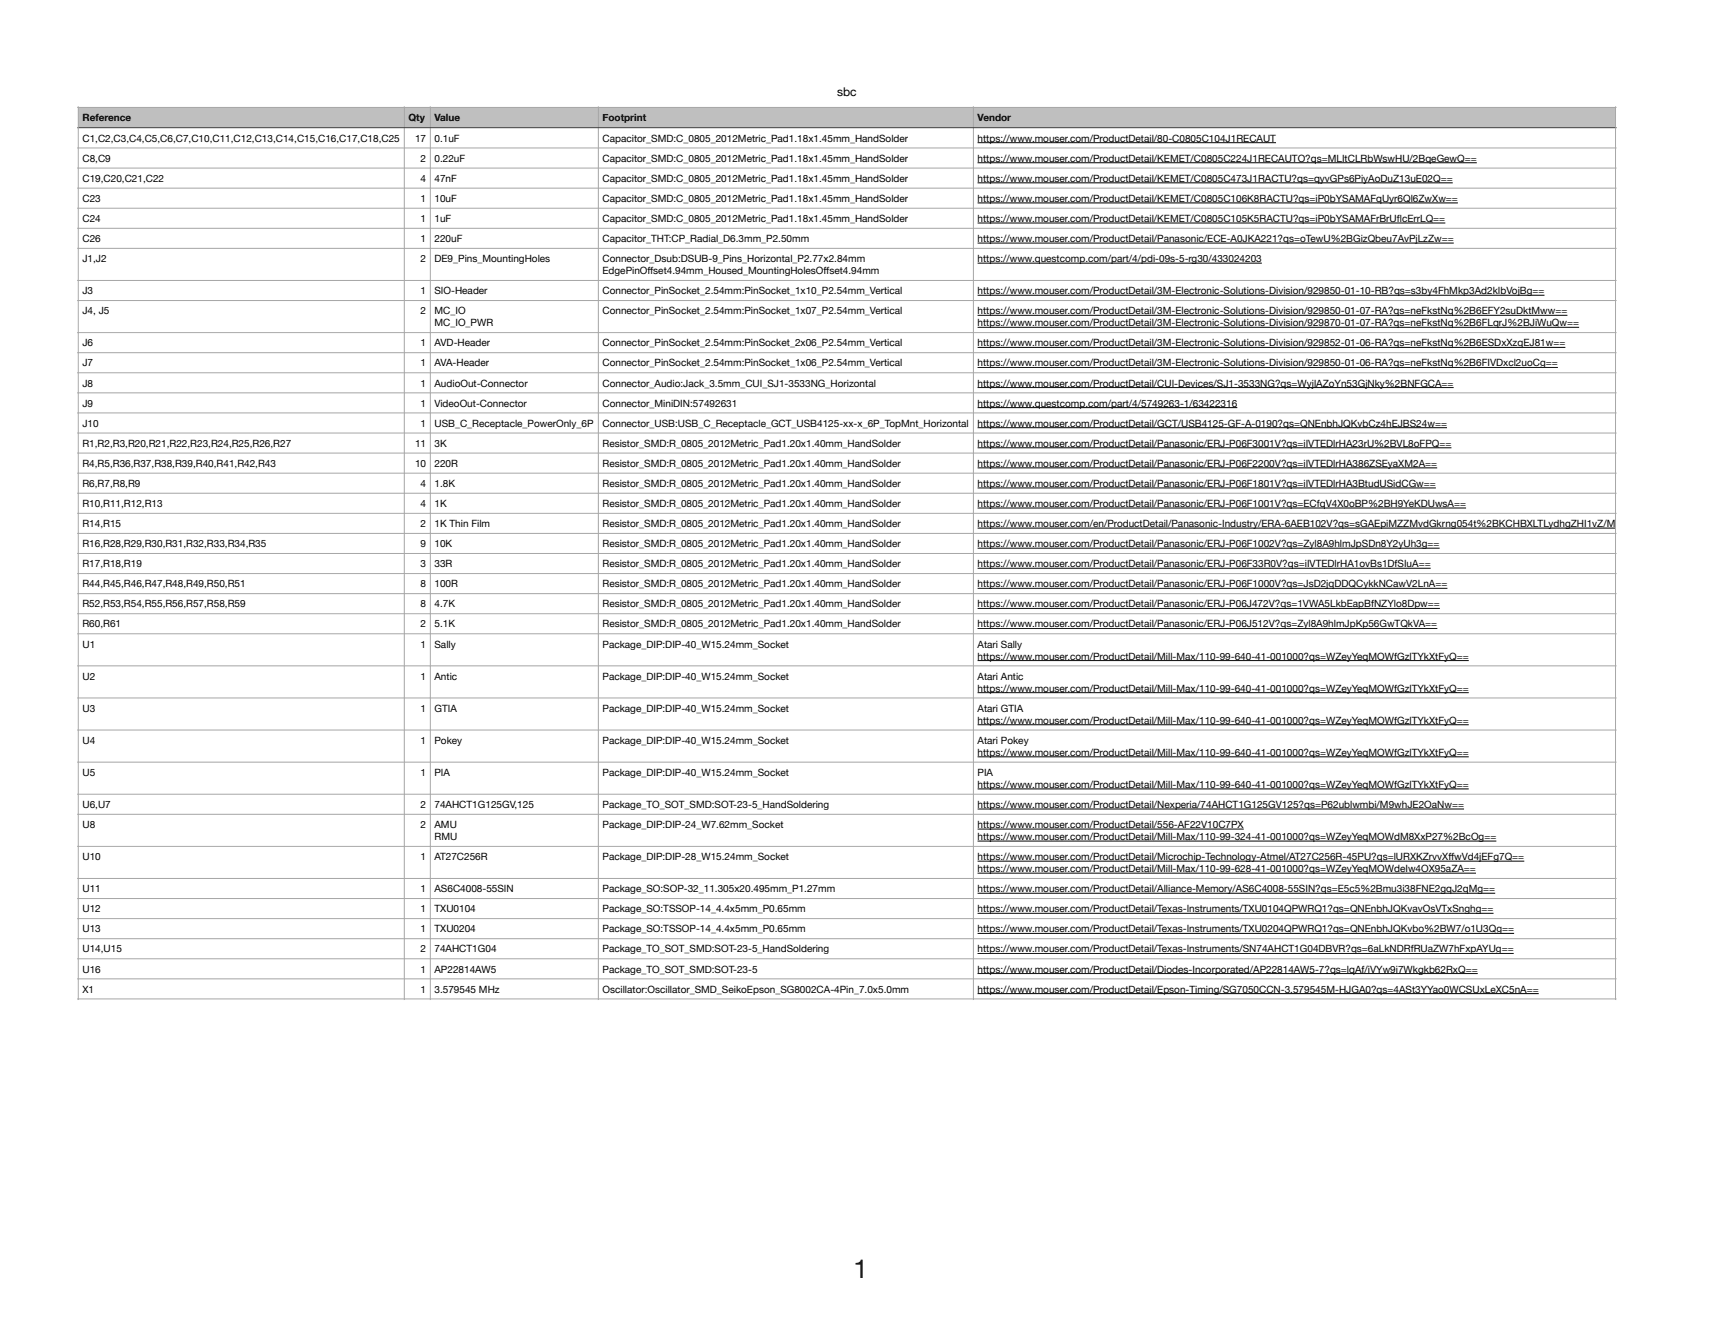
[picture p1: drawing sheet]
<svg xmlns="http://www.w3.org/2000/svg" width="279mm" height="216mm" viewBox="0 0 279 216" stroke-linecap="round" stroke-linejoin="round" font-family="sans-serif">
<defs><g id="words">
<text font-size="4.2" x="138.5" y="207.3">1</text>
<text font-size="1.9" x="135.8" y="15.6">sbc</text>
<g font-size="1.6">
<text x="13.4" y="19.7">Reference</text>
<text x="13.4" y="23">C1,C2,C3,C4,C5,C6,C7,C10,C11,C12,C13,C14,C15,C16,C17,C18,C25</text>
<text x="66.3" y="19.7">Qty</text>
<text x="67.3" y="23">17</text>
<text x="70.5" y="19.7">Value</text>
<text x="70.5" y="23">0.1uF</text>
<text x="97.8" y="19.7">Footprint</text>
<text x="97.8" y="23">Capacitor_SMD:C_0805_2012Metric_Pad1.18x1.45mm_HandSolder</text>
<text x="158.6" y="19.7">Vendor</text>
<text x="158.6" y="23">https://www.mouser.com/ProductDetail/80-C0805C104J1RECAUT</text>
<text x="13.4" y="26.2">C8,C9</text>
<text x="13.4" y="29.5">C19,C20,C21,C22</text>
<text x="68.2" y="26.2">2</text>
<text x="68.2" y="29.5">4</text>
<text x="70.5" y="26.2">0.22uF</text>
<text x="70.5" y="29.5">47nF</text>
<text x="97.8" y="26.2">Capacitor_SMD:C_0805_2012Metric_Pad1.18x1.45mm_HandSolder</text>
<text x="97.8" y="29.5">Capacitor_SMD:C_0805_2012Metric_Pad1.18x1.45mm_HandSolder</text>
<text x="158.6" y="26.2">https://www.mouser.com/ProductDetail/KEMET/C0805C224J1RECAUTO?qs=MLItCLRbWswHU/2BqeGewQ==</text>
<text x="158.6" y="29.5">https://www.mouser.com/ProductDetail/KEMET/C0805C473J1RACTU?qs=qyvGPs6PiyAoDuZ13uE02Q==</text>
<text x="13.4" y="32.8">C23</text>
<text x="68.2" y="32.8">1</text>
<text x="70.5" y="32.8">10uF</text>
<text x="97.8" y="32.8">Capacitor_SMD:C_0805_2012Metric_Pad1.18x1.45mm_HandSolder</text>
<text x="158.6" y="32.8">https://www.mouser.com/ProductDetail/KEMET/C0805C106K8RACTU?qs=iP0bYSAMAFqUyr6Ql6ZwXw==</text>
<text x="13.4" y="36">C24</text>
<text x="13.4" y="39.3">C26</text>
<text x="68.2" y="36">1</text>
<text x="68.2" y="39.3">1</text>
<text x="70.5" y="36">1uF</text>
<text x="70.5" y="39.3">220uF</text>
<text x="97.8" y="36">Capacitor_SMD:C_0805_2012Metric_Pad1.18x1.45mm_HandSolder</text>
<text x="97.8" y="39.3">Capacitor_THT:CP_Radial_D6.3mm_P2.50mm</text>
<text x="158.6" y="36">https://www.mouser.com/ProductDetail/KEMET/C0805C105K5RACTU?qs=iP0bYSAMAFrBrUfl cErrLQ==</text>
<text x="158.6" y="39.3">https://www.mouser.com/ProductDetail/Panasonic/ECE-A0JKA221?qs=oTewU%2BGizQbeu7AvPjLzZw==</text>
<text x="13.4" y="42.5">J1,J2</text>
<text x="13.4" y="47.7">J3</text>
<text x="68.2" y="42.5">2</text>
<text x="68.2" y="47.7">1</text>
<text x="70.5" y="42.5">DE9_Pins_MountingHoles</text>
<text x="70.5" y="47.7">SIO-Header</text>
<text x="97.8" y="42.5">Connector_Dsub:DSUB-9_Pins_Horizontal_P2.77x2.84mm</text>
<text x="97.8" y="44.5">EdgePinOff set4.94mm_Housed_MountingHolesOff set4.94mm</text>
<text x="97.8" y="47.7">Connector_PinSocket_2.54mm:PinSocket_1x10_P2.54mm_Vertical</text>
<text x="158.6" y="42.5">https://www.questcomp.com/part/4/pdi-09s-5-rg30/433024203</text>
<text x="158.6" y="47.7">https://www.mouser.com/ProductDetail/3M-Electronic-Solutions-Division/929850-01-10-RB?qs=s3by4FhMkp3Ad2kIbVojBg==</text>
<text x="13.4" y="51">J4, J5</text>
<text x="68.2" y="51">2</text>
<text x="70.5" y="51">MC_IO</text>
<text x="70.5" y="52.9">MC_IO_PWR</text>
<text x="97.8" y="51">Connector_PinSocket_2.54mm:PinSocket_1x07_P2.54mm_Vertical</text>
<text x="158.6" y="51">https://www.mouser.com/ProductDetail/3M-Electronic-Solutions-Division/929850-01-07-RA?qs=neFkstNq%2B6EFY2suDktMww==</text>
<text x="158.6" y="52.9">https://www.mouser.com/ProductDetail/3M-Electronic-Solutions-Division/929870-01-07-RA?qs=neFkstNq%2B6FLqrJ%2BJiWuQw==</text>
<text x="13.4" y="56.2">J6</text>
<text x="13.4" y="59.4">J7</text>
<text x="68.2" y="56.2">1</text>
<text x="68.2" y="59.4">1</text>
<text x="70.5" y="56.2">AVD-Header</text>
<text x="70.5" y="59.4">AVA-Header</text>
<text x="97.8" y="56.2">Connector_PinSocket_2.54mm:PinSocket_2x06_P2.54mm_Vertical</text>
<text x="97.8" y="59.4">Connector_PinSocket_2.54mm:PinSocket_1x06_P2.54mm_Vertical</text>
<text x="158.6" y="56.2">https://www.mouser.com/ProductDetail/3M-Electronic-Solutions-Division/929852-01-06-RA?qs=neFkstNq%2B6ESDxXzqEJ81w==</text>
<text x="158.6" y="59.4">https://www.mouser.com/ProductDetail/3M-Electronic-Solutions-Division/929850-01-06-RA?qs=neFkstNq%2B6FIVDxcl2uoCg==</text>
<text x="13.4" y="62.7">J8</text>
<text x="13.4" y="66">J9</text>
<text x="68.2" y="62.7">1</text>
<text x="68.2" y="66">1</text>
<text x="70.5" y="62.7">AudioOut-Connector</text>
<text x="70.5" y="66">VideoOut-Connector</text>
<text x="97.8" y="62.7">Connector_Audio:Jack_3.5mm_CUI_SJ1-3533NG_Horizontal</text>
<text x="97.8" y="66">Connector_MiniDIN:57492631</text>
<text x="158.6" y="62.7">https://www.mouser.com/ProductDetail/CUI-Devices/SJ1-3533NG?qs=WyjlAZoYn53GjNky%2BNFGCA==</text>
<text x="158.6" y="66">https://www.questcomp.com/part/4/5749263-1/63422316</text>
<text x="13.4" y="69.2">J10</text>
<text x="68.2" y="69.2">1</text>
<text x="70.5" y="69.2">USB_C_Receptacle_PowerOnly_6P</text>
<text x="97.8" y="69.2">Connector_USB:USB_C_Receptacle_GCT_USB4125-xx-x_6P_TopMnt_Horizontal</text>
<text x="158.6" y="69.2">https://www.mouser.com/ProductDetail/GCT/USB4125-GF-A-0190?qs=QNEnbhJQKvbCz4hEJBS24w==</text>
<text x="13.4" y="72.5">R1,R2,R3,R20,R21,R22,R23,R24,R25,R26,R27</text>
<text x="13.4" y="75.7">R4,R5,R36,R37,R38,R39,R40,R41,R42,R43</text>
<text x="67.3" y="72.5">11</text>
<text x="67.3" y="75.7">10</text>
<text x="70.5" y="72.5">3K</text>
<text x="70.5" y="75.7">220R</text>
<text x="97.8" y="72.5">Resistor_SMD:R_0805_2012Metric_Pad1.20x1.40mm_HandSolder</text>
<text x="97.8" y="75.7">Resistor_SMD:R_0805_2012Metric_Pad1.20x1.40mm_HandSolder</text>
<text x="158.6" y="72.5">https://www.mouser.com/ProductDetail/Panasonic/ERJ-P06F3001V?qs=iIVTEDlrHA23rU%2BVL8oFPQ==</text>
<text x="158.6" y="75.7">https://www.mouser.com/ProductDetail/Panasonic/ERJ-P06F2200V?qs=iIVTEDlrHA386ZSEyaXM2A==</text>
<text x="13.4" y="79">R6,R7,R8,R9</text>
<text x="13.4" y="82.2">R10,R11,R12,R13</text>
<text x="68.2" y="79">4</text>
<text x="68.2" y="82.2">4</text>
<text x="70.5" y="79">1.8K</text>
<text x="70.5" y="82.2">1K</text>
<text x="97.8" y="79">Resistor_SMD:R_0805_2012Metric_Pad1.20x1.40mm_HandSolder</text>
<text x="97.8" y="82.2">Resistor_SMD:R_0805_2012Metric_Pad1.20x1.40mm_HandSolder</text>
<text x="158.6" y="79">https://www.mouser.com/ProductDetail/Panasonic/ERJ-P06F1801V?qs=iIVTEDlrHA3BtudUSidCGw==</text>
<text x="158.6" y="82.2">https://www.mouser.com/ProductDetail/Panasonic/ERJ-P06F1001V?qs=ECfqV4X0oBP%2BH9YeKDUwsA==</text>
<text x="13.4" y="85.5">R14,R15</text>
<text x="13.4" y="88.8">R16,R28,R29,R30,R31,R32,R33,R34,R35</text>
<text x="68.2" y="85.5">2</text>
<text x="68.2" y="88.8">9</text>
<text x="70.5" y="85.5">1K Thin Film</text>
<text x="70.5" y="88.8">10K</text>
<text x="97.8" y="85.5">Resistor_SMD:R_0805_2012Metric_Pad1.20x1.40mm_HandSolder</text>
<text x="97.8" y="88.8">Resistor_SMD:R_0805_2012Metric_Pad1.20x1.40mm_HandSolder</text>
<text x="158.6" y="85.5">https://www.mouser.com/en/ProductDetail/Panasonic-Industry/ERA-6AEB102V?qs=sGAEpiMZZMvdGkrng054t%2BKCHBXLTLydhgZHI1vZ/M8=</text>
<text x="158.6" y="88.8">https://www.mouser.com/ProductDetail/Panasonic/ERJ-P06F1002V?qs=Zyl8A9hlmJpSDn8Y2yUh3g==</text>
<text x="13.4" y="92">R17,R18,R19</text>
<text x="13.4" y="95.3">R44,R45,R46,R47,R48,R49,R50,R51</text>
<text x="68.2" y="92">3</text>
<text x="68.2" y="95.3">8</text>
<text x="70.5" y="92">33R</text>
<text x="70.5" y="95.3">100R</text>
<text x="97.8" y="92">Resistor_SMD:R_0805_2012Metric_Pad1.20x1.40mm_HandSolder</text>
<text x="97.8" y="95.3">Resistor_SMD:R_0805_2012Metric_Pad1.20x1.40mm_HandSolder</text>
<text x="158.6" y="92">https://www.mouser.com/ProductDetail/Panasonic/ERJ-P06F33R0V?qs=iIVTEDlrHA1ovBs1DfSIuA==</text>
<text x="158.6" y="95.3">https://www.mouser.com/ProductDetail/Panasonic/ERJ-P06F1000V?qs=JsD2jqDDQCykkNCawV2LnA==</text>
<text x="13.4" y="98.5">R52,R53,R54,R55,R56,R57,R58,R59</text>
<text x="13.4" y="101.8">R60,R61</text>
<text x="68.2" y="98.5">8</text>
<text x="68.2" y="101.8">2</text>
<text x="70.5" y="98.5">4.7K</text>
<text x="70.5" y="101.8">5.1K</text>
<text x="97.8" y="98.5">Resistor_SMD:R_0805_2012Metric_Pad1.20x1.40mm_HandSolder</text>
<text x="97.8" y="101.8">Resistor_SMD:R_0805_2012Metric_Pad1.20x1.40mm_HandSolder</text>
<text x="158.6" y="98.5">https://www.mouser.com/ProductDetail/Panasonic/ERJ-P06J472V?qs=1VWA5LkbEapBfNZYlo8Dpw==</text>
<text x="158.6" y="101.8">https://www.mouser.com/ProductDetail/Panasonic/ERJ-P06J512V?qs=Zyl8A9hlmJpKp56GwTQkVA==</text>
<text x="13.4" y="105">U1</text>
<text x="68.2" y="105">1</text>
<text x="70.5" y="105">Sally</text>
<text x="97.8" y="105">Package_DIP:DIP-40_W15.24mm_Socket</text>
<text x="158.6" y="105">Atari Sally</text>
<text x="158.6" y="107">https://www.mouser.com/ProductDetail/Mill-Max/110-99-640-41-001000?qs=WZeyYeqMOWfGzlTYkXtFyQ==</text>
<text x="13.4" y="110.2">U2</text>
<text x="68.2" y="110.2">1</text>
<text x="70.5" y="110.2">Antic</text>
<text x="97.8" y="110.2">Package_DIP:DIP-40_W15.24mm_Socket</text>
<text x="158.6" y="110.2">Atari Antic</text>
<text x="158.6" y="112.2">https://www.mouser.com/ProductDetail/Mill-Max/110-99-640-41-001000?qs=WZeyYeqMOWfGzlTYkXtFyQ==</text>
<text x="13.4" y="115.5">U3</text>
<text x="68.2" y="115.5">1</text>
<text x="70.5" y="115.5">GTIA</text>
<text x="97.8" y="115.5">Package_DIP:DIP-40_W15.24mm_Socket</text>
<text x="158.6" y="115.5">Atari GTIA</text>
<text x="158.6" y="117.4">https://www.mouser.com/ProductDetail/Mill-Max/110-99-640-41-001000?qs=WZeyYeqMOWfGzlTYkXtFyQ==</text>
<text x="13.4" y="120.7">U4</text>
<text x="13.4" y="125.9">U5</text>
<text x="68.2" y="120.7">1</text>
<text x="68.2" y="125.9">1</text>
<text x="70.5" y="120.7">Pokey</text>
<text x="70.5" y="125.9">PIA</text>
<text x="97.8" y="120.7">Package_DIP:DIP-40_W15.24mm_Socket</text>
<text x="97.8" y="125.9">Package_DIP:DIP-40_W15.24mm_Socket</text>
<text x="158.6" y="120.7">Atari Pokey</text>
<text x="158.6" y="122.6">https://www.mouser.com/ProductDetail/Mill-Max/110-99-640-41-001000?qs=WZeyYeqMOWfGzlTYkXtFyQ==</text>
<text x="158.6" y="125.9">PIA</text>
<text x="13.4" y="131.1">U6,U7</text>
<text x="68.2" y="131.1">2</text>
<text x="70.5" y="131.1">74AHCT1G125GV,125</text>
<text x="97.8" y="131.1">Package_TO_SOT_SMD:SOT-23-5_HandSoldering</text>
<text x="158.6" y="127.8">https://www.mouser.com/ProductDetail/Mill-Max/110-99-640-41-001000?qs=WZeyYeqMOWfGzlTYkXtFyQ==</text>
<text x="158.6" y="131.1">https://www.mouser.com/ProductDetail/Nexperia/74AHCT1G125GV125?qs=P62ublwmbi/M9whJE2OaNw==</text>
<text x="13.4" y="134.3">U8</text>
<text x="68.2" y="134.3">2</text>
<text x="70.5" y="134.3">AMU</text>
<text x="70.5" y="136.3">RMU</text>
<text x="97.8" y="134.3">Package_DIP:DIP-24_W7.62mm_Socket</text>
<text x="158.6" y="134.3">https://www.mouser.com/ProductDetail/556-AF22V10C7PX</text>
<text x="158.6" y="136.3">https://www.mouser.com/ProductDetail/Mill-Max/110-99-324-41-001000?qs=WZeyYeqMOWdM8XxP27%2BcOg==</text>
<text x="13.4" y="139.5">U10</text>
<text x="68.2" y="139.5">1</text>
<text x="70.5" y="139.5">AT27C256R</text>
<text x="97.8" y="139.5">Package_DIP:DIP-28_W15.24mm_Socket</text>
<text x="158.6" y="139.5">https://www.mouser.com/ProductDetail/Microchip-Technology-Atmel/AT27C256R-45PU?qs=lURXKZrvvXff wVd4jEFg7Q==</text>
<text x="158.6" y="141.5">https://www.mouser.com/ProductDetail/Mill-Max/110-99-628-41-001000?qs=WZeyYeqMOWdeIw4OX95aZA==</text>
<text x="13.4" y="144.7">U11</text>
<text x="13.4" y="148">U12</text>
<text x="68.2" y="144.7">1</text>
<text x="68.2" y="148">1</text>
<text x="70.5" y="144.7">AS6C4008-55SIN</text>
<text x="70.5" y="148">TXU0104</text>
<text x="97.8" y="144.7">Package_SO:SOP-32_11.305x20.495mm_P1.27mm</text>
<text x="97.8" y="148">Package_SO:TSSOP-14_4.4x5mm_P0.65mm</text>
<text x="158.6" y="144.7">https://www.mouser.com/ProductDetail/Alliance-Memory/AS6C4008-55SIN?qs=E5c5%2Bmu3i38FNE2gqJ2qMg==</text>
<text x="158.6" y="148">https://www.mouser.com/ProductDetail/Texas-Instruments/TXU0104QPWRQ1?qs=QNEnbhJQKvavOsVTxSnghg==</text>
<text x="13.4" y="151.2">U13</text>
<text x="13.4" y="154.5">U14,U15</text>
<text x="68.2" y="151.2">1</text>
<text x="68.2" y="154.5">2</text>
<text x="70.5" y="151.2">TXU0204</text>
<text x="70.5" y="154.5">74AHCT1G04</text>
<text x="97.8" y="151.2">Package_SO:TSSOP-14_4.4x5mm_P0.65mm</text>
<text x="97.8" y="154.5">Package_TO_SOT_SMD:SOT-23-5_HandSoldering</text>
<text x="158.6" y="151.2">https://www.mouser.com/ProductDetail/Texas-Instruments/TXU0204QPWRQ1?qs=QNEnbhJQKvbo%2BW7/o1U3Qg==</text>
<text x="158.6" y="154.5">https://www.mouser.com/ProductDetail/Texas-Instruments/SN74AHCT1G04DBVR?qs=6aLkNDRfRUaZW7hFxpAYUg==</text>
<text x="13.4" y="157.8">U16</text>
<text x="13.4" y="161">X1</text>
<text x="68.2" y="157.8">1</text>
<text x="68.2" y="161">1</text>
<text x="70.5" y="157.8">AP22814AW5</text>
<text x="70.5" y="161">3.579545 MHz</text>
<text x="97.8" y="157.8">Package_TO_SOT_SMD:SOT-23-5</text>
<text x="97.8" y="161">Oscillator:Oscillator_SMD_SeikoEpson_SG8002CA-4Pin_7.0x5.0mm</text>
<text x="158.6" y="157.8">https://www.mouser.com/ProductDetail/Diodes-Incorporated/AP22814AW5-7?qs=lqAf/iVYw9i7Wkgkb62RxQ==</text>
<text x="158.6" y="161">https://www.mouser.com/ProductDetail/Epson-Timing/SG7050CCN-3.579545M-HJGA0?qs=4ASt3YYao0WCSUxLeXC5nA==</text>
</g>
</g></defs>
<g fill="#bec0bf">
<path d="M12.7 17.4h52.9v3.3h-52.9z"/>
<path d="M65.6 17.4h4.2v3.3h-4.2z"/>
<path d="M69.8 17.4h27.3v3.3h-27.3z"/>
<path d="M97.1 17.4h60.8v3.3h-60.8z"/>
<path d="M157.9 17.4h104.2v3.3h-104.2z"/>
</g>
<g fill="none" stroke="#000" stroke-width=".16">
<path d="M158.6 23.1h48.4M158.6 26.4h81M158.6 29.7h77.1M158.6 32.9h78M158.6 36.2h75.9M158.6 39.4h77.3M158.6 42.7h46.1M158.6 47.9h92M158.6 51.1h95.7M158.6 53.1h97.6M158.6 56.4h95.4M158.6 59.6h94.2"/>
<path d="M158.6 62.9h77.3M158.6 66.1h42.2M158.6 69.4h76.2M158.6 72.6h76.9M158.6 75.9h74.6M158.6 79.1h74.4M158.6 82.4h79.3M158.6 85.7h103.5M158.6 88.9h75M158.6 92.2h73.5M158.6 95.4h76.2M158.6 98.7h75"/>
<path d="M158.6 101.9h74.6M158.6 107.2h79.7M158.6 112.4h79.7M158.6 117.6h79.7M158.6 122.8h79.7M158.6 128h79.7M158.6 131.2h78.9M158.6 134.5h43.2M158.6 136.4h84.2M158.6 139.7h88.7M158.6 141.6h80.9M158.6 144.9h84"/>
<path d="M158.6 148.1h83.7M158.6 151.4h87.1M158.6 154.7h87M158.6 157.9h81.2M158.6 161.2h91.1"/>
</g>
<g fill="none" stroke="#a6a6a6" stroke-width=".16">
<path d="M12.5 17.4h249.8M12.7 17.3v144.9M65.6 17.3v144.9M69.8 17.3v144.9M97.1 17.3v144.9M157.9 17.3v144.9M262.1 17.3v144.9M12.5 24h249.8M12.5 27.3h249.8M12.5 30.5h249.8M12.5 33.8h249.8M12.5 37h249.8"/>
<path d="M12.5 40.3h249.8M12.5 45.5h249.8M12.5 48.8h249.8M12.5 54h249.8M12.5 57.2h249.8M12.5 60.5h249.8M12.5 63.7h249.8M12.5 67h249.8M12.5 70.2h249.8M12.5 73.5h249.8M12.5 76.8h249.8M12.5 80h249.8"/>
<path d="M12.5 83.3h249.8M12.5 86.5h249.8M12.5 89.8h249.8M12.5 93h249.8M12.5 96.3h249.8M12.5 99.6h249.8M12.5 102.8h249.8M12.5 108h249.8M12.5 113.2h249.8M12.5 118.4h249.8M12.5 123.6h249.8M12.5 128.8h249.8"/>
<path d="M12.5 132.1h249.8M12.5 137.3h249.8M12.5 142.5h249.8M12.5 145.8h249.8M12.5 149h249.8M12.5 152.3h249.8M12.5 155.5h249.8M12.5 158.8h249.8M12.5 162h249.8"/>
</g>
<path d="M12.5 20.7h249.8" fill="none" stroke="#404040" stroke-width=".16"/>
<use href="#words"/>
</svg>
